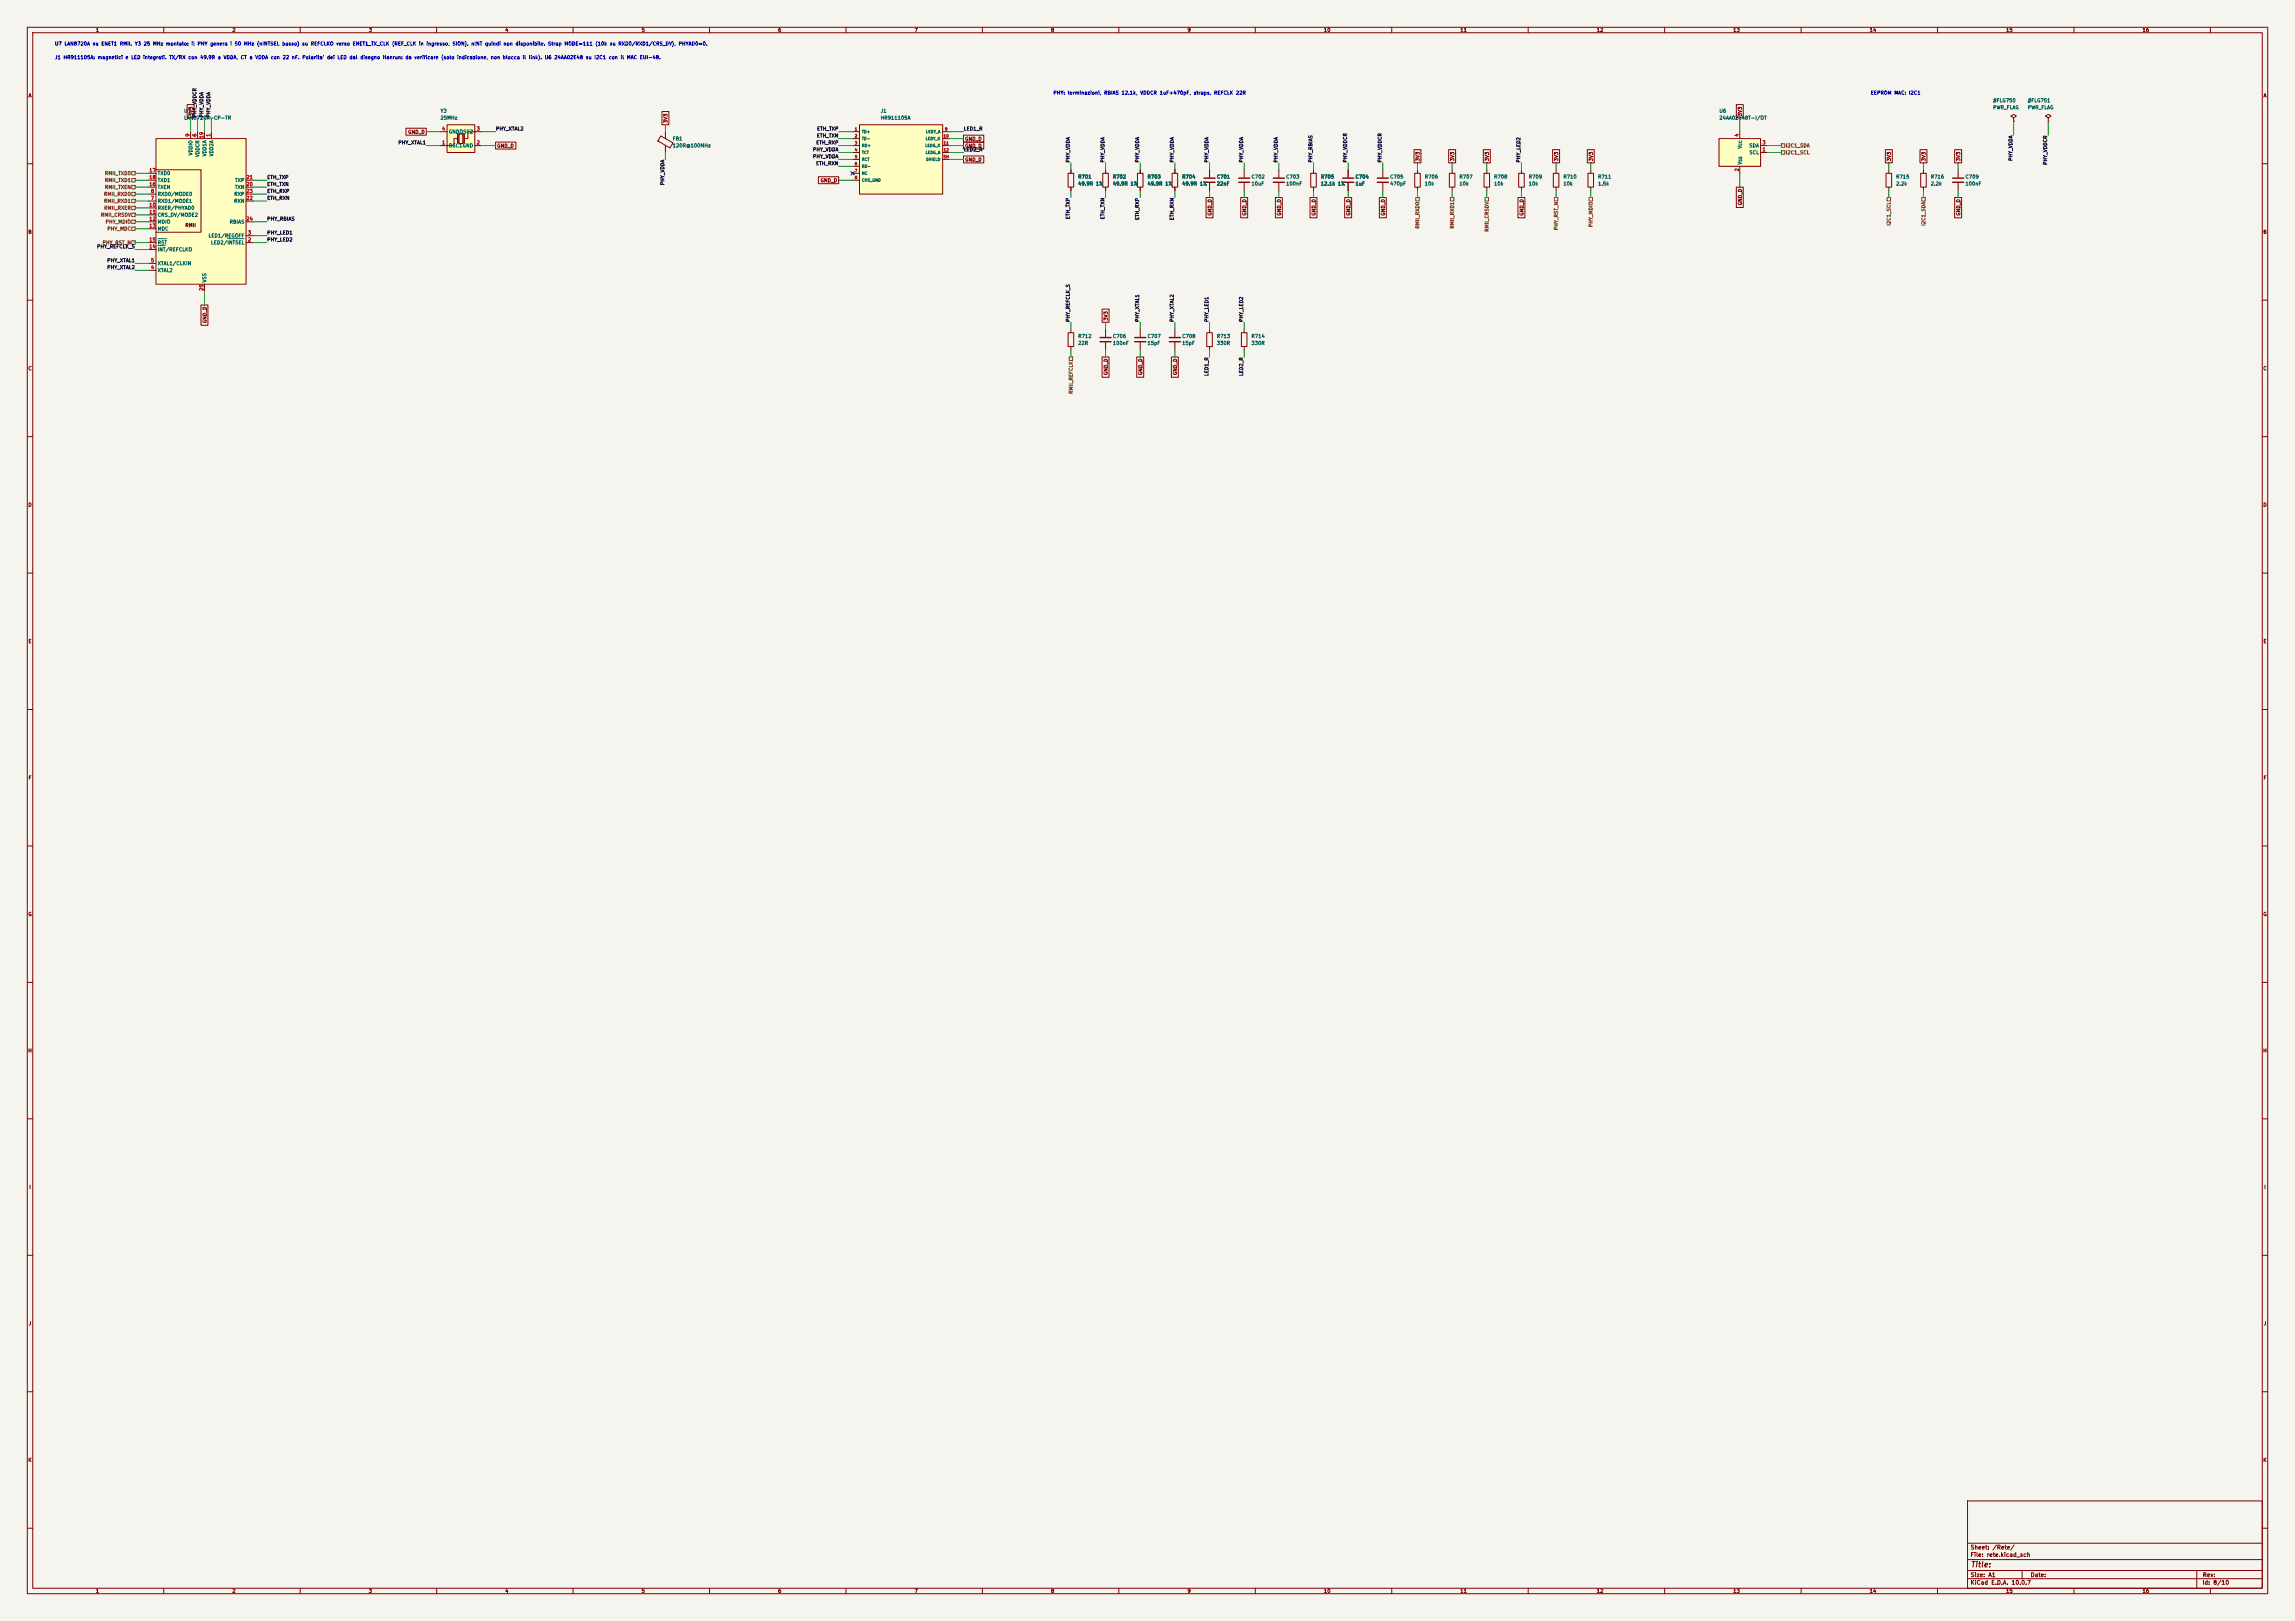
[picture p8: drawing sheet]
<svg xmlns="http://www.w3.org/2000/svg" width="841mm" height="594mm" viewBox="0 0 841 594" stroke-linecap="round" stroke-linejoin="round" font-family="sans-serif">
<defs><g id="words">
<text font-size="2" fill="#840000" x="722" y="574.8">Title:</text>
<g font-size="1.5" fill="#840000">
<text x="721.9" y="568.1">Sheet: /Rete/</text>
<text x="721.9" y="570.8">File: rete.kicad_sch</text>
<text x="721.9" y="581">KiCad E.D.A. 10.0.7</text>
<text x="721.9" y="578.2">Size: A1</text>
<text x="743.9" y="578.2">Date:</text>
<text x="806.9" y="581">Id: 8/10</text>
<text x="807" y="578.2">Rev:</text>
</g>
<g font-size="1.3" fill="#840000">
<text x="35" y="12">1</text>
<text x="85" y="12">2</text>
<text x="135" y="12">3</text>
<text x="185" y="12">4</text>
<text x="235" y="12">5</text>
<text x="285" y="12">6</text>
<text x="335" y="12">7</text>
<text x="385" y="12">8</text>
<text x="435" y="12">9</text>
<text x="485" y="12">10</text>
<text x="535" y="12">11</text>
<text x="585" y="12">12</text>
<text x="635" y="12">13</text>
<text x="685" y="12">14</text>
<text x="735" y="12">15</text>
<text x="785" y="12">16</text>
<text x="10.3" y="36">A</text>
<text x="829.3" y="36">A</text>
<text x="70.9" y="42.7" transform="rotate(-90 70.9 42.7)">3V3</text>
<text x="244.9" y="45.3" transform="rotate(-90 244.9 45.3)">3V3</text>
<text x="638.6" y="42.7" transform="rotate(-90 638.6 42.7)">3V3</text>
<text x="149.4" y="49.3">GND_D</text>
<text x="353.5" y="51.9">GND_D</text>
<text x="182.1" y="54.4">GND_D</text>
<text x="353.5" y="54.4">GND_D</text>
<text x="353.5" y="59.5">GND_D</text>
<text x="520.5" y="59.2" transform="rotate(-90 520.5 59.2)">3V3</text>
<text x="533.2" y="59.2" transform="rotate(-90 533.2 59.2)">3V3</text>
<text x="545.9" y="59.2" transform="rotate(-90 545.9 59.2)">3V3</text>
<text x="571.3" y="59.2" transform="rotate(-90 571.3 59.2)">3V3</text>
<text x="584" y="59.2" transform="rotate(-90 584 59.2)">3V3</text>
<text x="693.2" y="59.2" transform="rotate(-90 693.2 59.2)">3V3</text>
<text x="705.9" y="59.2" transform="rotate(-90 705.9 59.2)">3V3</text>
<text x="718.6" y="59.2" transform="rotate(-90 718.6 59.2)">3V3</text>
<text x="300.5" y="67.1">GND_D</text>
<text x="638.6" y="75.4" transform="rotate(-90 638.6 75.4)">GND_D</text>
<text x="67.8" y="83.5">RMII</text>
<text x="444.3" y="79.2" transform="rotate(-90 444.3 79.2)">GND_D</text>
<text x="457" y="79.2" transform="rotate(-90 457 79.2)">GND_D</text>
<text x="469.7" y="79.2" transform="rotate(-90 469.7 79.2)">GND_D</text>
<text x="482.4" y="79.2" transform="rotate(-90 482.4 79.2)">GND_D</text>
<text x="495.1" y="79.2" transform="rotate(-90 495.1 79.2)">GND_D</text>
<text x="507.8" y="79.2" transform="rotate(-90 507.8 79.2)">GND_D</text>
<text x="558.6" y="79.2" transform="rotate(-90 558.6 79.2)">GND_D</text>
<text x="718.6" y="79.2" transform="rotate(-90 718.6 79.2)">GND_D</text>
<text x="10.2" y="86">B</text>
<text x="829.2" y="86">B</text>
<text x="76" y="118.6" transform="rotate(-90 76 118.6)">GND_D</text>
<text x="406.2" y="117.7" transform="rotate(-90 406.2 117.7)">3V3</text>
<text x="10.2" y="136">C</text>
<text x="406.2" y="137.6" transform="rotate(-90 406.2 137.6)">GND_D</text>
<text x="418.9" y="137.6" transform="rotate(-90 418.9 137.6)">GND_D</text>
<text x="431.6" y="137.6" transform="rotate(-90 431.6 137.6)">GND_D</text>
<text x="829.2" y="136">C</text>
<text x="10.2" y="186">D</text>
<text x="829.2" y="186">D</text>
<text x="10.3" y="236">E</text>
<text x="829.3" y="236">E</text>
<text x="10.3" y="286">F</text>
<text x="829.3" y="286">F</text>
<text x="10.2" y="336">G</text>
<text x="829.2" y="336">G</text>
<text x="10.2" y="386">H</text>
<text x="829.2" y="386">H</text>
<text x="10.6" y="436">I</text>
<text x="829.6" y="436">I</text>
<text x="10.4" y="486">J</text>
<text x="829.4" y="486">J</text>
<text x="10.2" y="536">K</text>
<text x="829.2" y="536">K</text>
<text x="35" y="584">1</text>
<text x="85" y="584">2</text>
<text x="135" y="584">3</text>
<text x="185" y="584">4</text>
<text x="235" y="584">5</text>
<text x="285" y="584">6</text>
<text x="335" y="584">7</text>
<text x="385" y="584">8</text>
<text x="435" y="584">9</text>
<text x="485" y="584">10</text>
<text x="535" y="584">11</text>
<text x="585" y="584">12</text>
<text x="635" y="584">13</text>
<text x="685" y="584">14</text>
<text x="735" y="584">15</text>
<text x="785" y="584">16</text>
</g>
<g font-size="1.3" fill="#0000c2">
<text x="20" y="17">U7 LAN8720A su ENET1 RMII. Y3 25 MHz montato: il PHY genera i 50 MHz (nINTSEL basso) su REFCLKO verso ENET1_TX_CLK (REF_CLK in ingresso, SION). nINT quindi non disponibile. Strap MODE=111 (10k su RXD0/RXD1/CRS_DV), PHYAD0=0.</text>
<text x="20" y="22">J1 HR911105A: magnetici e LED integrati. TX/RX con 49.9R a VDDA, CT a VDDA con 22 nF. Polarita' dei LED dal disegno Hanrun: da verificare (solo indicazione, non blocca il link). U6 24AA02E48 su I2C1 con il MAC EUI-48.</text>
<text x="385.9" y="35">PHY: terminazioni, RBIAS 12.1k, VDDCR 1uF+470pF, straps, REFCLK 22R</text>
<text x="685.4" y="35">EEPROM MAC: I2C1</text>
</g>
<g font-size="1.3" fill="#006464">
<text x="67.3" y="41.6">U7</text>
<text x="161.3" y="41.6">Y3</text>
<text x="322.6" y="41.6">J1</text>
<text x="629.9" y="41.6">U6</text>
<text x="730.2" y="37.8">#FLG750</text>
<text x="730.2" y="40.3">PWR_FLAG</text>
<text x="742.9" y="37.8">#FLG751</text>
<text x="742.9" y="40.3">PWR_FLAG</text>
<text x="67.3" y="44.1">LAN8720A-CP-TR</text>
<text x="161.3" y="44.1">25MHz</text>
<text x="322.6" y="44.1">HR911105A</text>
<text x="629.9" y="44.1">24AA02E48T-I/OT</text>
<text x="164.3" y="49.2">GND</text>
<text x="168.2" y="49.2">OSC2</text>
<text x="246.4" y="51.8">FB1</text>
<text x="70.8" y="57.1" transform="rotate(-90 70.8 57.1)">VDDIO</text>
<text x="73.4" y="57.7" transform="rotate(-90 73.4 57.7)">VDDCR</text>
<text x="75.9" y="57.5" transform="rotate(-90 75.9 57.5)">VDD1A</text>
<text x="78.4" y="57.5" transform="rotate(-90 78.4 57.5)">VDD2A</text>
<text x="164.3" y="54.3">OSC1GND</text>
<text x="246.4" y="54.3">120R@100MHz</text>
<text x="638.5" y="54.7" transform="rotate(-90 638.5 54.7)">V</text>
<text x="640.9" y="54.3">SDA</text>
<text x="640.9" y="56.8">SCL</text>
<text x="57.6" y="64.5">TXD0</text>
<text x="395" y="65.7">R701</text>
<text x="407.7" y="65.7">R702</text>
<text x="420.4" y="65.7">R703</text>
<text x="433.1" y="65.7">R704</text>
<text x="445.8" y="65.7">C701</text>
<text x="458.5" y="65.7">C702</text>
<text x="471.2" y="65.7">C703</text>
<text x="483.9" y="65.7">R705</text>
<text x="496.6" y="65.7">C704</text>
<text x="509.3" y="65.7">C705</text>
<text x="522" y="65.7">R706</text>
<text x="534.7" y="65.7">R707</text>
<text x="547.4" y="65.7">R708</text>
<text x="560.1" y="65.7">R709</text>
<text x="572.8" y="65.7">R710</text>
<text x="585.5" y="65.7">R711</text>
<text x="638.5" y="60.5" transform="rotate(-90 638.5 60.5)">V</text>
<text x="694.7" y="65.7">R715</text>
<text x="707.4" y="65.7">R716</text>
<text x="720.1" y="65.7">C709</text>
<text x="57.6" y="69.5">TXEN</text>
<text x="57.6" y="67">TXD1</text>
<text x="85.9" y="69.5">TXN</text>
<text x="86" y="67">TXP</text>
<text x="395" y="68.3">49.9R 1%</text>
<text x="407.7" y="68.3">49.9R 1%</text>
<text x="420.4" y="68.3">49.9R 1%</text>
<text x="433.1" y="68.3">49.9R 1%</text>
<text x="445.8" y="68.3">22nF</text>
<text x="458.5" y="68.3">10uF</text>
<text x="471.2" y="68.3">100nF</text>
<text x="483.9" y="68.3">12.1k 1%</text>
<text x="496.6" y="68.3">1uF</text>
<text x="509.3" y="68.3">470pF</text>
<text x="522" y="68.3">10k</text>
<text x="534.7" y="68.3">10k</text>
<text x="547.4" y="68.3">10k</text>
<text x="560.1" y="68.3">10k</text>
<text x="572.8" y="68.3">10k</text>
<text x="585.5" y="68.3">1.5k</text>
<text x="694.7" y="68.3">2.2k</text>
<text x="707.4" y="68.3">2.2k</text>
<text x="720.1" y="68.3">100nF</text>
<text x="57.6" y="74.6">RXD1/MODE1</text>
<text x="57.6" y="72.1">RXD0/MODE0</text>
<text x="57.6" y="77.2">RXER/PHYAD0</text>
<text x="85.6" y="74.6">RXN</text>
<text x="85.7" y="72.1">RXP</text>
<text x="57.6" y="79.7">CRS_DV/MODE2</text>
<text x="57.6" y="82.2">MDIO</text>
<text x="84" y="82.2">RBIAS</text>
<text x="57.6" y="84.8">MDC</text>
<text x="57.6" y="89.9">RST</text>
<text x="76.3" y="87.3">LED1/REGOFF</text>
<text x="77.2" y="89.9">LED2/INTSEL</text>
<text x="57.6" y="92.4">INT/REFCLKO</text>
<text x="57.6" y="100">XTAL2</text>
<text x="57.6" y="97.5">XTAL1/CLKIN</text>
<text x="75.9" y="103.7" transform="rotate(-90 75.9 103.7)">VSS</text>
<text x="395" y="124.2">R712</text>
<text x="407.7" y="124.2">C706</text>
<text x="420.4" y="124.2">C707</text>
<text x="433.1" y="124.2">C708</text>
<text x="445.8" y="124.2">R713</text>
<text x="458.5" y="124.2">R714</text>
<text x="395" y="126.7">22R</text>
<text x="407.7" y="126.7">100nF</text>
<text x="420.4" y="126.7">15pF</text>
<text x="433.1" y="126.7">15pF</text>
<text x="445.8" y="126.7">330R</text>
<text x="458.5" y="126.7">330R</text>
</g>
<g font-size="1.3" fill="#0f0f0f">
<text x="72.3" y="43.2" transform="rotate(-90 72.3 43.2)">PHY_VDDCR</text>
<text x="74.8" y="43.2" transform="rotate(-90 74.8 43.2)">PHY_VDDA</text>
<text x="77.3" y="43.2" transform="rotate(-90 77.3 43.2)">PHY_VDDA</text>
<text x="145.8" y="53.2">PHY_XTAL1</text>
<text x="181.6" y="48.1">PHY_XTAL2</text>
<text x="298.9" y="53.2">ETH_RXP</text>
<text x="299.2" y="50.7">ETH_TXN</text>
<text x="299.3" y="48.1">ETH_TXP</text>
<text x="353" y="48.1">LED1_R</text>
<text x="297.7" y="58.3">PHY_VDDA</text>
<text x="297.7" y="55.8">PHY_VDDA</text>
<text x="353" y="55.8">LED2_R</text>
<text x="392.3" y="59.7" transform="rotate(-90 392.3 59.7)">PHY_VDDA</text>
<text x="405" y="59.7" transform="rotate(-90 405 59.7)">PHY_VDDA</text>
<text x="417.7" y="59.7" transform="rotate(-90 417.7 59.7)">PHY_VDDA</text>
<text x="430.4" y="59.7" transform="rotate(-90 430.4 59.7)">PHY_VDDA</text>
<text x="443.1" y="59.7" transform="rotate(-90 443.1 59.7)">PHY_VDDA</text>
<text x="455.8" y="59.7" transform="rotate(-90 455.8 59.7)">PHY_VDDA</text>
<text x="468.5" y="59.7" transform="rotate(-90 468.5 59.7)">PHY_VDDA</text>
<text x="481.2" y="59.7" transform="rotate(-90 481.2 59.7)">PHY_RBIAS</text>
<text x="493.9" y="59.7" transform="rotate(-90 493.9 59.7)">PHY_VDDCR</text>
<text x="506.6" y="59.7" transform="rotate(-90 506.6 59.7)">PHY_VDDCR</text>
<text x="557.4" y="59.7" transform="rotate(-90 557.4 59.7)">PHY_LED2</text>
<text x="737.7" y="59.1" transform="rotate(-90 737.7 59.1)">PHY_VDDA</text>
<text x="97.8" y="65.9">ETH_TXP</text>
<text x="298.9" y="60.8">ETH_RXN</text>
<text x="750.4" y="60.6" transform="rotate(-90 750.4 60.6)">PHY_VDDCR</text>
<text x="97.8" y="68.5">ETH_TXN</text>
<text x="97.8" y="71">ETH_RXP</text>
<text x="243.7" y="68" transform="rotate(-90 243.7 68)">PHY_VDDA</text>
<text x="97.8" y="73.5">ETH_RXN</text>
<text x="97.8" y="81.2">PHY_RBIAS</text>
<text x="392.3" y="80.5" transform="rotate(-90 392.3 80.5)">ETH_TXP</text>
<text x="405" y="80.5" transform="rotate(-90 405 80.5)">ETH_TXN</text>
<text x="417.7" y="80.8" transform="rotate(-90 417.7 80.8)">ETH_RXP</text>
<text x="430.4" y="80.8" transform="rotate(-90 430.4 80.8)">ETH_RXN</text>
<text x="97.8" y="86.2">PHY_LED1</text>
<text x="97.8" y="88.8">PHY_LED2</text>
<text x="35.4" y="91.3">PHY_REFCLK_S</text>
<text x="39.1" y="98.9">PHY_XTAL2</text>
<text x="39.1" y="96.4">PHY_XTAL1</text>
<text x="392.3" y="118.1" transform="rotate(-90 392.3 118.1)">PHY_REFCLK_S</text>
<text x="417.7" y="118.1" transform="rotate(-90 417.7 118.1)">PHY_XTAL1</text>
<text x="430.4" y="118.1" transform="rotate(-90 430.4 118.1)">PHY_XTAL2</text>
<text x="443.1" y="118.1" transform="rotate(-90 443.1 118.1)">PHY_LED1</text>
<text x="455.8" y="118.1" transform="rotate(-90 455.8 118.1)">PHY_LED2</text>
<text x="443.1" y="137.9" transform="rotate(-90 443.1 137.9)">LED1_R</text>
<text x="455.8" y="137.9" transform="rotate(-90 455.8 137.9)">LED2_R</text>
</g>
<g font-size="1.3" fill="#a90000">
<text x="69.7" y="50.3" transform="rotate(-90 69.7 50.3)">9</text>
<text x="72.3" y="50.3" transform="rotate(-90 72.3 50.3)">6</text>
<text x="74.8" y="50.9" transform="rotate(-90 74.8 50.9)">19</text>
<text x="77.3" y="50.3" transform="rotate(-90 77.3 50.3)">1</text>
<text x="161.8" y="53.2">1</text>
<text x="161.8" y="48.1">4</text>
<text x="174.5" y="53.2">2</text>
<text x="174.5" y="48.1">3</text>
<text x="637.4" y="50.3" transform="rotate(-90 637.4 50.3)">4</text>
<text x="645.7" y="53.2">3</text>
<text x="645.7" y="55.7">1</text>
<text x="54.5" y="63.4">17</text>
<text x="54.5" y="65.9">18</text>
<text x="90.1" y="65.9">21</text>
<text x="637.4" y="63" transform="rotate(-90 637.4 63)">2</text>
<text x="54.5" y="68.4">16</text>
<text x="55.1" y="71">8</text>
<text x="90.1" y="68.4">20</text>
<text x="90.1" y="71">23</text>
<text x="54.5" y="76.1">10</text>
<text x="55.1" y="73.5">7</text>
<text x="90.1" y="73.5">22</text>
<text x="54.5" y="78.6">11</text>
<text x="54.5" y="81.1">12</text>
<text x="54.5" y="83.7">13</text>
<text x="90.1" y="81.1">24</text>
<text x="54.5" y="88.8">15</text>
<text x="90.7" y="88.8">2</text>
<text x="90.7" y="86.2">3</text>
<text x="54.5" y="91.3">14</text>
<text x="55.1" y="98.9">4</text>
<text x="55.1" y="96.4">5</text>
<text x="74.8" y="106.7" transform="rotate(-90 74.8 106.7)">25</text>
</g>
<g font-size="1.3" fill="#725600">
<text x="654.2" y="56.8">I2C1_SCL</text>
<text x="654.2" y="54.3">I2C1_SDA</text>
<text x="38.3" y="64.5">RMII_TXD0</text>
<text x="38.3" y="67">RMII_TXD1</text>
<text x="38.3" y="69.5">RMII_TXEN</text>
<text x="38" y="72.1">RMII_RXD0</text>
<text x="38" y="74.6">RMII_RXD1</text>
<text x="38" y="77.2">RMII_RXER</text>
<text x="36.8" y="79.7">RMII_CRSDV</text>
<text x="38.5" y="82.2">PHY_MDIO</text>
<text x="520.4" y="83.9" transform="rotate(-90 520.4 83.9)">RMII_RXD0</text>
<text x="533.1" y="83.9" transform="rotate(-90 533.1 83.9)">RMII_RXD1</text>
<text x="583.9" y="83.4" transform="rotate(-90 583.9 83.4)">PHY_MDIO</text>
<text x="693.1" y="82.8" transform="rotate(-90 693.1 82.8)">I2C1_SCL</text>
<text x="705.8" y="82.9" transform="rotate(-90 705.8 82.9)">I2C1_SDA</text>
<text x="37.4" y="89.9">PHY_RST_N</text>
<text x="39.2" y="84.8">PHY_MDC</text>
<text x="545.8" y="85.1" transform="rotate(-90 545.8 85.1)">RMII_CRSDV</text>
<text x="571.2" y="84.5" transform="rotate(-90 571.2 84.5)">PHY_RST_N</text>
<text x="393.4" y="144.5" transform="rotate(-90 393.4 144.5)">RMII_REFCLK</text>
</g>
<g font-size="1" fill="#a90000">
<text x="313.1" y="48.1">1</text>
<text x="313.1" y="50.6">2</text>
<text x="313.1" y="53.2">3</text>
<text x="345.6" y="50.6">10</text>
<text x="345.6" y="53.2">11</text>
<text x="346.1" y="48.1">9</text>
<text x="313.1" y="55.7">4</text>
<text x="313.1" y="58.2">5</text>
<text x="345.6" y="58.2">SH</text>
<text x="345.6" y="55.7">12</text>
<text x="313.1" y="60.8">6</text>
<text x="313.1" y="63.3">7</text>
<text x="313.1" y="65.9">8</text>
</g>
<g font-size="1" fill="#006464">
<text x="315.7" y="49">TD+</text>
<text x="315.7" y="51.6">TD-</text>
<text x="339.1" y="51.6">LEDY_K</text>
<text x="339.2" y="49">LEDY_A</text>
<text x="638.6" y="53.5" transform="rotate(-90 638.6 53.5)">CC</text>
<text x="315.7" y="54.1">RD+</text>
<text x="315.7" y="56.6">TCT</text>
<text x="315.7" y="59.2">RCT</text>
<text x="338.9" y="54.1">LEDG_K</text>
<text x="339.1" y="56.6">LEDG_A</text>
<text x="339.2" y="59.2">SHIELD</text>
<text x="638.6" y="59.4" transform="rotate(-90 638.6 59.4)">SS</text>
<text x="315.7" y="61.7">RD-</text>
<text x="315.7" y="64.3">NC</text>
<text x="315.7" y="66.8">CHS_GND</text>
</g>
</g></defs>
<path d="M0 0h841v594h-841z" fill="#f5f4ef" stroke="#f5f4ef" stroke-width=".37"/>
<g fill="none" stroke="#840000" stroke-width=".37">
<path d="M10 10h821v574h-821zM12 12h817v570h-817zM60 10v2M110 10v2M160 10v2M210 10v2M260 10v2M310 10v2M360 10v2M410 10v2M460 10v2M510 10v2"/>
<path d="M560 10v2M610 10v2M660 10v2M710 10v2M760 10v2M810 10v2M10 60h2M829 60h2M468.6 62.2v2.8M468.6 67.1v2.7M480.3 63.5h2v5.1h-2zM481.3 62.2v1.3"/>
<path d="M481.3 68.6v1.2M506.7 62.2v2.8M506.7 67.1v2.7M691.1 63.5h2.1v5.1h-2.1zM692.1 62.2v1.3M692.1 68.6v1.2M10 110h2M829 110h2M442.2 121.9h2v5.1h-2zM443.2 120.6v1.3M443.2 127v1.3M10 160h2"/>
<path d="M829 160h2M10 210h2M829 210h2M10 260h2M829 260h2M10 310h2M829 310h2M10 360h2M829 360h2M10 410h2M829 410h2M10 460h2"/>
<path d="M829 460h2M10 510h2M829 510h2M10 560h2M721 550h108v32h-108zM829 560h2M721 578.5h108M721 575.5h108M721 571.5h108M721 565.5h108M741 575.5v3M805 575.5v6.5"/>
<path d="M60 582v2M110 582v2M160 582v2M210 582v2M260 582v2M310 582v2M360 582v2M410 582v2M460 582v2M510 582v2M560 582v2M610 582v2"/>
<path d="M660 582v2M710 582v2M760 582v2M810 582v2"/>
</g>
<path d="M466.6 65.3h4.1M466.6 66.8h4.1M504.7 65.3h4.1M504.7 66.8h4.1" fill="none" stroke="#840000" stroke-width=".51"/>
<path d="M629.9 50.8h15.3v10.2h-15.3z" fill="#ffffc2"/>
<g fill="none" stroke="#840000" stroke-width=".37">
<path d="M629.9 50.8h15.3v10.2h-15.3zM637.5 48.3v2.5M645.2 55.9h2.5M645.2 53.3h2.5M737.9 43.2l1-.7-1-.6-1 .6 1 .7v1.2M737.9 44.4h.1M750.6 43.2l1-.7-1-.6-1 .6 1 .7v1.2M750.6 44.4h.1M391.4 63.5h2v5.1h-2zM392.4 62.2v1.3M392.4 68.6v1.2M416.8 63.5h2v5.1h-2z"/>
<path d="M417.8 62.2v1.3M417.8 68.6v1.2M429.5 63.5h2v5.1h-2zM430.5 62.2v1.3M430.5 68.6v1.2M443.2 62.2v2.8M443.2 67.1v2.7M455.9 62.2v2.8M455.9 67.1v2.7M637.5 61v2.5M703.8 63.5h2.1v5.1h-2.1zM704.8 62.2v1.3"/>
<path d="M704.8 68.6v1.2M391.4 121.9h2v5.1h-2zM392.4 120.6v1.3M392.4 127v1.3M405.1 120.6v2.8M405.1 125.5v2.8M417.8 120.6v2.8M417.8 125.5v2.8M430.5 120.6v2.8M430.5 125.5v2.8M454.9 121.9h2v5.1h-2zM455.9 120.6v1.3"/>
<path d="M455.9 127v1.3"/>
</g>
<path d="M441.2 65.3h4.1M441.2 66.8h4.1M453.9 65.3h4.1M453.9 66.8h4.1M403.1 123.7h4.1M403.1 125.2h4.1M415.8 123.7h4.1M415.8 125.2h4.1M428.5 123.7h4.1M428.5 125.2h4.1" fill="none" stroke="#840000" stroke-width=".51"/>
<path d="M315 45.7h30.4v25.4h-30.4z" fill="#ffffc2"/>
<g fill="none" stroke="#840000" stroke-width=".37">
<path d="M312.4 48.3h2.6M312.4 50.8h2.6M312.4 53.3h2.6M312.4 55.9h2.6M312.4 58.4h2.6M315 45.7h30.4v25.4h-30.4zM345.4 48.3h2.6M345.4 50.8h2.6M345.4 53.3h2.6M345.4 55.9h2.6M345.4 58.4h2.6M312.4 61h2.6"/>
<path d="M312.4 63.5h2.6M312.4 66h2.6M518.4 63.5h2v5.1h-2zM519.4 62.2v1.3M519.4 68.6v1.2M531.1 63.5h2v5.1h-2zM532.1 62.2v1.3M532.1 68.6v1.2"/>
</g>
<path d="M57.1 50.8h33.1v53.3h-33.1z" fill="#ffffc2"/>
<g fill="none" stroke="#840000" stroke-width=".37">
<path d="M57.1 50.8h33.1v53.3h-33.1zM69.8 48.3v2.5M72.4 48.3v2.5M74.9 48.3v2.5M77.5 48.3v2.5M242.1 49.8l4.5 2.6-1.1 1.8-4.4-2.5zM243.8 48.3v2.5M243.8 53.3v2.6M54.6 73.7h2.5M54.6 71.1h2.5M54.6 76.2h2.5M54.6 78.7h2.5"/>
<path d="M54.6 68.6h2.5M54.6 63.5h2.5M54.6 66h2.5M57.1 62.2h16.6v22.9h-16.6M90.2 73.7h2.5M90.2 71.1h2.5M90.2 68.6h2.5M90.2 66h2.5M494 62.2v2.8M494 67.1v2.7M543.8 63.5h2v5.1h-2zM544.8 62.2v1.3"/>
<path d="M544.8 68.6v1.2M569.2 63.5h2v5.1h-2zM570.2 62.2v1.3M570.2 68.6v1.2M54.6 88.9h2.5M54.6 99.1h2.5M54.6 96.5h2.5M54.6 81.3h2.5M54.6 83.8h2.5M54.6 91.4h2.5M90.2 88.9h2.5M90.2 86.4h2.5"/>
<path d="M90.2 81.3h2.5M74.9 104.1v2.6"/>
</g>
<path d="M57.9 87.4h3.2M57.9 90h2.6M83.4 87.4h6" fill="none" stroke="#006464" stroke-width=".37"/>
<path d="M492 65.3h4.1M492 66.8h4.1" fill="none" stroke="#840000" stroke-width=".51"/>
<g fill="#ffffc2">
<path d="M163.8 45.7h10.2v10.2h-10.2z"/>
<path d="M168.2 49h1.5v3.6h-1.5z"/>
</g>
<g fill="none" stroke="#840000" stroke-width=".37">
<path d="M68.6 38.3h2.5v4.9h-2.5zM636.3 38.3h2.5v4.9h-2.5zM148.8 47h7.4v2.5h-7.4zM161.3 48.3h2.5M163.8 45.7h10.2v10.2h-10.2zM167.4 50.8h-1v2.5h-5.1M167.6 49v3.6M168.2 49h1.5v3.6h-1.5zM170.2 49v3.6M174 53.3h2.5M176.5 48.3h-5.1v2.5h-1M181.6 52.1h7.5v2.5h-7.5z"/>
<path d="M242.6 40.9h2.5v4.8h-2.5zM353.1 49.5h7.4v2.6h-7.4zM353.1 52.1h7.4v2.5h-7.4zM353.1 57.1h7.4v2.6h-7.4zM518.2 54.8h2.5v4.9h-2.5zM530.9 54.8h2.5v4.9h-2.5zM543.6 54.8h2.5v4.9h-2.5zM569 54.8h2.5v4.9h-2.5zM581.7 54.8h2.5v4.9h-2.5zM690.9 54.8h2.5v4.9h-2.5zM703.6 54.8h2.5v4.9h-2.5zM716.3 54.8h2.5v4.9h-2.5z"/>
<path d="M299.9 64.8h7.4v2.5h-7.4zM392.4 62.2v1.3M392.4 68.6v1.2M404.1 63.5h2v5.1h-2zM405.1 62.2v1.3M405.1 68.6v1.2M417.8 62.2v1.3M417.8 68.6v1.2M430.5 62.2v1.3M430.5 68.6v1.2M442 72.4h2.5v7.4h-2.5zM443.2 62.2v2.8"/>
<path d="M443.2 67.1v2.7M454.7 72.4h2.5v7.4h-2.5zM467.4 72.4h2.5v7.4h-2.5zM480.1 72.4h2.5v7.4h-2.5zM481.3 62.2v1.3M481.3 68.6v1.2M492.8 72.4h2.5v7.4h-2.5zM494 62.2v2.8M494 67.1v2.7M505.5 72.4h2.5v7.4h-2.5zM556.3 72.4h2.5v7.4h-2.5zM556.5 63.5h2v5.1h-2z"/>
<path d="M557.5 62.2v1.3M557.5 68.6v1.2M581.9 63.5h2v5.1h-2zM582.9 62.2v1.3M582.9 68.6v1.2M636.3 68.6h2.5v7.4h-2.5zM716.3 72.4h2.5v7.4h-2.5zM717.5 62.2v2.8M717.5 67.1v2.7M73.7 111.8h2.5v7.4h-2.5zM403.9 113.3h2.5v4.8h-2.5zM403.9 130.8h2.5v7.5h-2.5z"/>
<path d="M416.6 130.8h2.5v7.5h-2.5zM429.3 130.8h2.5v7.5h-2.5z"/>
</g>
<path d="M715.5 65.3h4.1M715.5 66.8h4.1" fill="none" stroke="#840000" stroke-width=".51"/>
<g fill="none" stroke="#725600" stroke-width=".37">
<path d="M652.8 55.2h1.2v1.3h-1.2zM652.8 52.7h1.2v1.3h-1.2zM48.3 65.4h1.2v1.3h-1.2zM48.3 75.6h1.2v1.2h-1.2zM48.3 62.9h1.2v1.2h-1.2zM48.3 67.9h1.2v1.3h-1.2zM48.3 70.5h1.2v1.3h-1.2zM48.3 73h1.2v1.3h-1.2zM48.3 78.1h1.2v1.3h-1.2zM518.8 72.4h1.3v1.3h-1.3zM531.5 72.4h1.3v1.3h-1.3zM544.2 72.4h1.3v1.3h-1.3z"/>
<path d="M569.6 72.4h1.3v1.3h-1.3zM582.3 72.4h1.3v1.3h-1.3zM691.5 72.4h1.3v1.3h-1.3zM704.2 72.4h1.3v1.3h-1.3zM48.3 88.3h1.2v1.2h-1.2zM48.3 83.2h1.2v1.3h-1.2zM48.3 80.6h1.2v1.3h-1.2zM391.8 130.8h1.3v1.3h-1.3z"/>
</g>
<g fill="none" stroke="#009600" stroke-width=".37">
<path d="M69.8 43.2v5.1M72.4 43.2v5.1M74.9 43.2v5.1M77.5 43.2v5.1M156.2 53.3h5.1M156.2 48.3h5.1M176.5 53.3h5.1M176.5 48.3h5.1M243.8 45.7v2.6M243.8 55.9v2.5M307.3 50.8h5.1M307.3 55.9h5.1"/>
<path d="M307.3 53.3h5.1M307.3 48.3h5.1M307.3 58.4h5.1M348 50.8h5.1M348 55.9h5.1M348 53.3h5.1M348 48.3h5.1M348 58.4h5.1M392.4 59.7v2.5M405.1 59.7v2.5M417.8 59.7v2.5M430.5 59.7v2.5"/>
<path d="M443.2 59.7v2.5M455.9 59.7v2.5M468.6 59.7v2.5M481.3 59.7v2.5M494 59.7v2.5M506.7 59.7v2.5M519.4 59.7v2.5M532.1 59.7v2.5M544.8 59.7v2.5M557.5 59.7v2.5M570.2 59.7v2.5M582.9 59.7v2.5"/>
<path d="M637.5 43.2v5.1M647.7 55.9h5.1M647.7 53.3h5.1M692.1 59.7v2.5M704.8 59.7v2.5M717.5 59.7v2.5M737.9 44.4v5.1M750.6 44.4v5.1M49.5 66h5.1M49.5 63.5h5.1M49.5 68.6h5.1M49.5 71.1h5.1"/>
<path d="M49.5 73.7h5.1M49.5 78.7h5.1M49.5 76.2h5.1M92.7 66h5.1M92.7 68.6h5.1M92.7 71.1h5.1M92.7 73.7h5.1M307.3 66h5.1M307.3 61h5.1M392.4 69.8v2.6M405.1 69.8v2.6M417.8 69.8v2.6"/>
<path d="M430.5 69.8v2.6M443.2 69.8v2.6M455.9 69.8v2.6M468.6 69.8v2.6M481.3 69.8v2.6M494 69.8v2.6M506.7 69.8v2.6M519.4 69.8v2.6M532.1 69.8v2.6M544.8 69.8v2.6M557.5 69.8v2.6M570.2 69.8v2.6"/>
<path d="M582.9 69.8v2.6M637.5 63.5v5.1M692.1 69.8v2.6M704.8 69.8v2.6M717.5 69.8v2.6M49.5 91.4h5.1M49.5 96.5h5.1M49.5 99.1h5.1M49.5 81.3h5.1M49.5 83.8h5.1M49.5 88.9h5.1M92.7 81.3h5.1"/>
<path d="M92.7 88.9h5.1M92.7 86.4h5.1M74.9 106.7v5.1M392.4 118.1v2.5M405.1 118.1v2.5M417.8 118.1v2.5M430.5 118.1v2.5M443.2 118.1v2.5M455.9 118.1v2.5M392.4 128.3v2.5M405.1 128.3v2.5M417.8 128.3v2.5"/>
<path d="M430.5 128.3v2.5M443.2 128.3v2.5M455.9 128.3v2.5"/>
</g>
<path d="M311.8 62.9l1.2 1.2M313 62.9l-1.2 1.2" fill="none" stroke="#000084" stroke-width=".37"/>
<use href="#words"/>
</svg>
